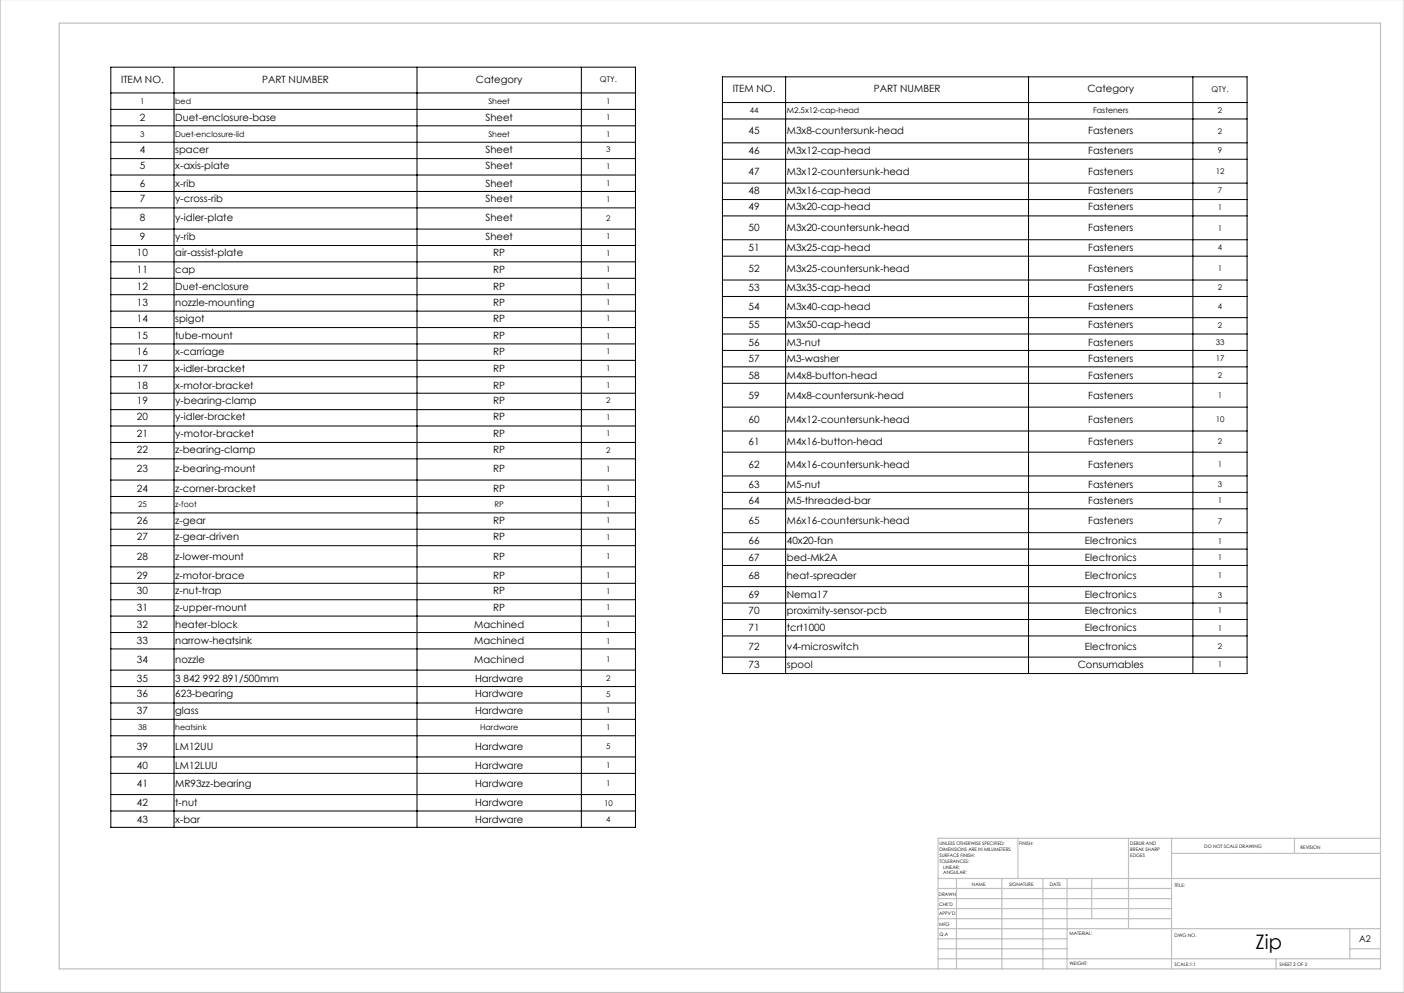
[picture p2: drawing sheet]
<svg xmlns="http://www.w3.org/2000/svg" width="594mm" height="420mm" viewBox="0 0 594 420" stroke-linecap="round" stroke-linejoin="round" font-family="sans-serif">
<defs><g id="words">
<text font-size="8.5" x="531.2" y="401.5">Zip</text>
<g font-size="4.2">
<text x="51.2" y="35">ITEM NO.</text>
<text x="110.9" y="35">PART NUMBER</text>
<text x="201.4" y="35">Category</text>
<text x="310" y="39.1">ITEM NO.</text>
<text x="369.7" y="39.1">PART NUMBER</text>
<text x="460.1" y="39.1">Category</text>
<text x="59.1" y="51.2">2</text>
<text x="74.1" y="51.2">Duet-enclosure-base</text>
<text x="205.4" y="51.2">Sheet</text>
<text x="316.7" y="56.9">45</text>
<text x="332.9" y="56.9">M3x8-countersunk-head</text>
<text x="460.4" y="56.9">Fasteners</text>
<text x="59.1" y="64.7">4</text>
<text x="74.1" y="64.7">spacer</text>
<text x="205.4" y="64.7">Sheet</text>
<text x="316.7" y="65">46</text>
<text x="332.9" y="65">M3x12-cap-head</text>
<text x="460.4" y="65">Fasteners</text>
<text x="59.1" y="71.7">5</text>
<text x="74.1" y="71.7">x-axis-plate</text>
<text x="205.4" y="71.7">Sheet</text>
<text x="316.7" y="73.9">47</text>
<text x="332.9" y="73.9">M3x12-countersunk-head</text>
<text x="460.4" y="73.9">Fasteners</text>
<text x="59.1" y="79">6</text>
<text x="74.1" y="79">x-rib</text>
<text x="205.4" y="79">Sheet</text>
<text x="316.7" y="82">48</text>
<text x="332.9" y="82">M3x16-cap-head</text>
<text x="460.4" y="82">Fasteners</text>
<text x="59.1" y="85.6">7</text>
<text x="74.1" y="85.6">y-cross-rib</text>
<text x="205.4" y="85.6">Sheet</text>
<text x="316.7" y="89">49</text>
<text x="332.9" y="89">M3x20-cap-head</text>
<text x="460.4" y="89">Fasteners</text>
<text x="59.1" y="93.5">8</text>
<text x="74.1" y="93.5">y-idler-plate</text>
<text x="205.4" y="93.5">Sheet</text>
<text x="59.1" y="101.5">9</text>
<text x="74.1" y="101.5">y-rib</text>
<text x="205.4" y="101.5">Sheet</text>
<text x="316.7" y="97.9">50</text>
<text x="332.9" y="97.9">M3x20-countersunk-head</text>
<text x="460.4" y="97.9">Fasteners</text>
<text x="316.7" y="106">51</text>
<text x="332.9" y="106">M3x25-cap-head</text>
<text x="460.4" y="106">Fasteners</text>
<text x="57.9" y="108.4">10</text>
<text x="74.1" y="108.4">air-assist-plate</text>
<text x="208.7" y="108.4">RP</text>
<text x="57.9" y="115.4">11</text>
<text x="74.1" y="115.4">cap</text>
<text x="208.7" y="115.4">RP</text>
<text x="316.7" y="114.9">52</text>
<text x="332.9" y="114.9">M3x25-countersunk-head</text>
<text x="460.4" y="114.9">Fasteners</text>
<text x="57.9" y="122.7">12</text>
<text x="74.1" y="122.7">Duet-enclosure</text>
<text x="208.7" y="122.7">RP</text>
<text x="316.7" y="123">53</text>
<text x="332.9" y="123">M3x35-cap-head</text>
<text x="460.4" y="123">Fasteners</text>
<text x="57.9" y="129.2">13</text>
<text x="74.1" y="129.2">nozzle-mounting</text>
<text x="208.7" y="129.2">RP</text>
<text x="316.7" y="131">54</text>
<text x="332.9" y="131">M3x40-cap-head</text>
<text x="460.4" y="131">Fasteners</text>
<text x="57.9" y="136.2">14</text>
<text x="74.1" y="136.2">spigot</text>
<text x="208.7" y="136.2">RP</text>
<text x="57.9" y="143.5">15</text>
<text x="74.1" y="143.5">tube-mount</text>
<text x="208.7" y="143.5">RP</text>
<text x="316.7" y="138.9">55</text>
<text x="332.9" y="138.9">M3x50-cap-head</text>
<text x="460.4" y="138.9">Fasteners</text>
<text x="316.7" y="146.3">56</text>
<text x="332.9" y="146.3">M3-nut</text>
<text x="460.4" y="146.3">Fasteners</text>
<text x="57.9" y="150.1">16</text>
<text x="74.1" y="150.1">x-carriage</text>
<text x="208.7" y="150.1">RP</text>
<text x="316.7" y="153.2">57</text>
<text x="332.9" y="153.2">M3-washer</text>
<text x="460.4" y="153.2">Fasteners</text>
<text x="57.9" y="157.4">17</text>
<text x="74.1" y="157.4">x-idler-bracket</text>
<text x="208.7" y="157.4">RP</text>
<text x="316.7" y="160.1">58</text>
<text x="332.9" y="160.1">M4x8-button-head</text>
<text x="460.4" y="160.1">Fasteners</text>
<text x="57.9" y="164.3">18</text>
<text x="74.1" y="164.3">x-motor-bracket</text>
<text x="208.7" y="164.3">RP</text>
<text x="57.9" y="170.9">19</text>
<text x="74.1" y="170.9">y-bearing-clamp</text>
<text x="208.7" y="170.9">RP</text>
<text x="316.7" y="168.7">59</text>
<text x="332.9" y="168.7">M4x8-countersunk-head</text>
<text x="460.4" y="168.7">Fasteners</text>
<text x="57.9" y="177.8">20</text>
<text x="74.1" y="177.8">y-idler-bracket</text>
<text x="208.7" y="177.8">RP</text>
<text x="316.7" y="178.7">60</text>
<text x="332.9" y="178.7">M4x12-countersunk-head</text>
<text x="460.4" y="178.7">Fasteners</text>
<text x="57.9" y="184.8">21</text>
<text x="74.1" y="184.8">y-motor-bracket</text>
<text x="208.7" y="184.8">RP</text>
<text x="57.9" y="191.7">22</text>
<text x="74.1" y="191.7">z-bearing-clamp</text>
<text x="208.7" y="191.7">RP</text>
<text x="316.7" y="188.3">61</text>
<text x="332.9" y="188.3">M4x16-button-head</text>
<text x="460.4" y="188.3">Fasteners</text>
<text x="316.7" y="197.8">62</text>
<text x="332.9" y="197.8">M4x16-countersunk-head</text>
<text x="460.4" y="197.8">Fasteners</text>
<text x="57.9" y="199.7">23</text>
<text x="74.1" y="199.7">z-bearing-mount</text>
<text x="208.7" y="199.7">RP</text>
<text x="57.9" y="208">24</text>
<text x="74.1" y="208">z-corner-bracket</text>
<text x="208.7" y="208">RP</text>
<text x="316.7" y="206.3">63</text>
<text x="332.9" y="206.3">M5-nut</text>
<text x="460.4" y="206.3">Fasteners</text>
<text x="316.7" y="213.2">64</text>
<text x="332.9" y="213.2">M5-threaded-bar</text>
<text x="460.4" y="213.2">Fasteners</text>
<text x="57.9" y="221.5">26</text>
<text x="74.1" y="221.5">z-gear</text>
<text x="208.7" y="221.5">RP</text>
<text x="316.7" y="221.7">65</text>
<text x="332.9" y="221.7">M6x16-countersunk-head</text>
<text x="460.4" y="221.7">Fasteners</text>
<text x="57.9" y="228.5">27</text>
<text x="74.1" y="228.5">z-gear-driven</text>
<text x="208.7" y="228.5">RP</text>
<text x="316.7" y="230.3">66</text>
<text x="332.9" y="230.3">40x20-fan</text>
<text x="459" y="230.3">Electronics</text>
<text x="57.9" y="236.8">28</text>
<text x="74.1" y="236.8">z-lower-mount</text>
<text x="208.7" y="236.8">RP</text>
<text x="316.7" y="237.2">67</text>
<text x="332.9" y="237.2">bed-Mk2A</text>
<text x="459" y="237.2">Electronics</text>
<text x="57.9" y="244.7">29</text>
<text x="74.1" y="244.7">z-motor-brace</text>
<text x="208.7" y="244.7">RP</text>
<text x="316.7" y="244.8">68</text>
<text x="332.9" y="244.8">heat-spreader</text>
<text x="459" y="244.8">Electronics</text>
<text x="57.9" y="251.3">30</text>
<text x="74.1" y="251.3">z-nut-trap</text>
<text x="208.7" y="251.3">RP</text>
<text x="316.7" y="253.1">69</text>
<text x="332.9" y="253.1">Nema17</text>
<text x="459" y="253.1">Electronics</text>
<text x="57.9" y="258.2">31</text>
<text x="74.1" y="258.2">z-upper-mount</text>
<text x="208.7" y="258.2">RP</text>
<text x="316.7" y="259.7">70</text>
<text x="332.9" y="259.7">proximity-sensor-pcb</text>
<text x="459" y="259.7">Electronics</text>
<text x="57.9" y="265.6">32</text>
<text x="74.1" y="265.6">heater-block</text>
<text x="200.6" y="265.6">Machined</text>
<text x="316.7" y="267">71</text>
<text x="332.9" y="267">tcrt1000</text>
<text x="459" y="267">Electronics</text>
<text x="57.9" y="272.5">33</text>
<text x="74.1" y="272.5">narrow-heatsink</text>
<text x="200.6" y="272.5">Machined</text>
<text x="316.7" y="274.9">72</text>
<text x="332.9" y="274.9">v4-microswitch</text>
<text x="459" y="274.9">Electronics</text>
<text x="57.9" y="280.5">34</text>
<text x="74.1" y="280.5">nozzle</text>
<text x="200.6" y="280.5">Machined</text>
<text x="316.7" y="282.5">73</text>
<text x="332.9" y="282.5">spool</text>
<text x="455.9" y="282.5">Consumables</text>
<text x="57.9" y="288.4">35</text>
<text x="74.1" y="288.4">3 842 992 891/500mm</text>
<text x="201" y="288.4">Hardware</text>
<text x="57.9" y="295">36</text>
<text x="74.1" y="295">623-bearing</text>
<text x="201" y="295">Hardware</text>
<text x="57.9" y="301.9">37</text>
<text x="74.1" y="301.9">glass</text>
<text x="201" y="301.9">Hardware</text>
<text x="57.9" y="317.2">39</text>
<text x="74.1" y="317.2">LM12UU</text>
<text x="201" y="317.2">Hardware</text>
<text x="57.9" y="325.1">40</text>
<text x="74.1" y="325.1">LM12LUU</text>
<text x="201" y="325.1">Hardware</text>
<text x="57.9" y="332.7">41</text>
<text x="74.1" y="332.7">MR93zz-bearing</text>
<text x="201" y="332.7">Hardware</text>
<text x="57.9" y="341">42</text>
<text x="74.1" y="341">t-nut</text>
<text x="201" y="341">Hardware</text>
<text x="57.9" y="348">43</text>
<text x="74.1" y="348">x-bar</text>
<text x="201" y="348">Hardware</text>
</g>
<text font-size="3.9" x="575" y="398.4">A2</text>
<g font-size="3.3">
<text x="253.8" y="34.8">QTY.</text>
<text x="512.6" y="38.8">QTY.</text>
<text x="59.4" y="44">1</text>
<text x="74.1" y="44">bed</text>
<text x="206.6" y="44">Sheet</text>
<text x="256.5" y="44">1</text>
<text x="317.2" y="47.7">44</text>
<text x="332.9" y="47.7">M2.5x12-cap-head</text>
<text x="462.5" y="47.7">Fasteners</text>
<text x="515.2" y="47.7">2</text>
<text x="256.5" y="50.9">1</text>
<text x="59.4" y="57.9">3</text>
<text x="74.2" y="57.9">Duet-enclosure-lid</text>
<text x="206.6" y="57.9">Sheet</text>
<text x="256.5" y="57.9">1</text>
<text x="515.2" y="56.6">2</text>
<text x="256.5" y="64.5">3</text>
<text x="515.2" y="64.8">9</text>
<text x="256.5" y="71.4">1</text>
<text x="514.3" y="73.6">12</text>
<text x="256.5" y="78.7">1</text>
<text x="515.2" y="81.8">7</text>
<text x="256.5" y="85.3">1</text>
<text x="515.2" y="88.7">1</text>
<text x="256.5" y="93.3">2</text>
<text x="256.5" y="101.2">1</text>
<text x="515.2" y="97.6">1</text>
<text x="515.2" y="105.8">4</text>
<text x="256.5" y="108.2">1</text>
<text x="256.5" y="115.1">1</text>
<text x="515.2" y="114.6">1</text>
<text x="256.5" y="122.4">1</text>
<text x="515.2" y="122.8">2</text>
<text x="256.5" y="129">1</text>
<text x="515.2" y="130.7">4</text>
<text x="256.5" y="135.9">1</text>
<text x="256.5" y="143.2">1</text>
<text x="515.2" y="138.7">2</text>
<text x="256.5" y="149.8">1</text>
<text x="514.3" y="145.9">33</text>
<text x="514.3" y="152.9">17</text>
<text x="256.5" y="157.1">1</text>
<text x="515.2" y="159.8">2</text>
<text x="256.5" y="164">1</text>
<text x="256.5" y="170.7">2</text>
<text x="515.2" y="168.3">1</text>
<text x="256.5" y="177.6">1</text>
<text x="514.3" y="178.4">10</text>
<text x="256.5" y="184.5">1</text>
<text x="256.5" y="191.5">2</text>
<text x="515.2" y="188">2</text>
<text x="515.2" y="197.5">1</text>
<text x="256.5" y="199.4">1</text>
<text x="256.5" y="207.7">1</text>
<text x="515.2" y="206">3</text>
<text x="58.4" y="214.6">25</text>
<text x="74.2" y="214.6">z-foot</text>
<text x="209.2" y="214.6">RP</text>
<text x="256.5" y="214.6">1</text>
<text x="515.2" y="212.9">1</text>
<text x="256.5" y="221.3">1</text>
<text x="515.2" y="221.4">7</text>
<text x="256.5" y="228.2">1</text>
<text x="515.2" y="230">1</text>
<text x="256.5" y="236.5">1</text>
<text x="515.2" y="236.9">1</text>
<text x="256.5" y="244.4">1</text>
<text x="515.2" y="244.5">1</text>
<text x="256.5" y="251.1">1</text>
<text x="256.5" y="258">1</text>
<text x="515.2" y="252.8">3</text>
<text x="515.2" y="259.4">1</text>
<text x="256.5" y="265.3">1</text>
<text x="515.2" y="266.7">1</text>
<text x="256.5" y="272.2">1</text>
<text x="515.2" y="274.6">2</text>
<text x="256.5" y="280.2">1</text>
<text x="515.2" y="282.3">1</text>
<text x="256.5" y="288.1">2</text>
<text x="256.5" y="294.7">5</text>
<text x="256.5" y="301.7">1</text>
<text x="58.4" y="308.9">38</text>
<text x="74.2" y="308.9">heatsink</text>
<text x="203.2" y="308.9">Hardware</text>
<text x="256.5" y="308.9">1</text>
<text x="256.5" y="316.9">5</text>
<text x="256.5" y="324.8">1</text>
<text x="256.5" y="332.5">1</text>
<text x="255.6" y="340.7">10</text>
<text x="256.5" y="347.7">4</text>
</g>
<g font-size="2">
<text x="397.5" y="357.4">UNLESS OTHERWISE SPECIFIED:</text>
<text x="397.5" y="359.9">DIMENSIONS ARE IN MILLIMETERS</text>
<text x="431.2" y="357.4">FINISH:</text>
<text x="478.2" y="357.3">DEBUR AND</text>
<text x="478.2" y="359.8">BREAK SHARP</text>
<text x="509.5" y="358.8">DO NOT SCALE DRAWING</text>
<text x="550.2" y="359">REVISION</text>
<text x="397.5" y="362.4">SURFACE FINISH:</text>
<text x="397.5" y="364.9">TOLERANCES:</text>
<text x="478.2" y="362.3">EDGES</text>
<text x="399.1" y="367.4">LINEAR:</text>
<text x="399.1" y="369.9">ANGULAR:</text>
<text x="411.2" y="374.8">NAME</text>
<text x="426.9" y="374.7">SIGNATURE</text>
<text x="444.1" y="374.7">DATE</text>
<text x="496.8" y="375">TITLE:</text>
<text x="397.1" y="378.9">DRAWN</text>
<text x="397.3" y="383.1">CHK'D</text>
<text x="397.3" y="387.2">APPV'D</text>
<text x="397.3" y="391.6">MFG</text>
<text x="397.5" y="395.9">Q.A</text>
<text x="452.5" y="395.3">MATERIAL:</text>
<text x="497" y="396.4">DWG NO.</text>
<text x="452.5" y="408.3">WEIGHT:</text>
<text x="497" y="408.4">SCALE:1:1</text>
<text x="541.4" y="408.4">SHEET 2 OF 2</text>
</g>
</g></defs>
<g fill="none" stroke="#000" stroke-width=".42">
<path d="M46.9 28.4h222v321.5h-222zM46.9 39.3h222M73.6 28.4v321.5M176.4 28.4v321.5M246 28.4v321.5M305.6 32.5h222v252.4h-222zM332.4 32.5v252.4M435.2 32.5v252.4M504.7 32.5v252.4M46.9 46.3h222M46.9 53.2h222M305.6 50.3h222"/>
<path d="M305.6 43.4h222M46.9 60.2h222M46.9 67.1h222M46.9 74h222M305.6 60.4h222M305.6 67.4h222M305.6 77.5h222M46.9 81h222M46.9 87.9h222M46.9 96.9h222M305.6 84.4h222M305.6 91.3h222"/>
<path d="M46.9 103.8h222M46.9 110.8h222M46.9 117.7h222M305.6 101.4h222M305.6 108.4h222M305.6 118.4h222M46.9 124.7h222M46.9 131.6h222M46.9 138.6h222M305.6 125.4h222M305.6 134.4h222M46.9 145.5h222"/>
<path d="M46.9 152.4h222M46.9 159.4h222M305.6 141.3h222M305.6 148.2h222M305.6 155.2h222M46.9 166.3h222M46.9 173.3h222M305.6 162.1h222M305.6 172.2h222M46.9 180.2h222M46.9 187.1h222M46.9 194.1h222"/>
<path d="M305.6 182.3h222M305.6 191.3h222M46.9 203h222M46.9 210h222M46.9 216.9h222M305.6 201.3h222M305.6 208.3h222M305.6 215.2h222M46.9 223.9h222M46.9 230.8h222M46.9 239.8h222M305.6 225.3h222"/>
<path d="M305.6 232.3h222M305.6 239.2h222M46.9 246.7h222M46.9 253.7h222M305.6 248.1h222M305.6 255.1h222M46.9 260.6h222M46.9 267.5h222M46.9 274.5h222M305.6 262h222M305.6 269h222M305.6 277.9h222"/>
<path d="M46.9 283.4h222M46.9 290.4h222M46.9 297.3h222M46.9 304.3h222M46.9 311.2h222M46.9 320.2h222M46.9 327.1h222M46.9 336.1h222M46.9 343h222"/>
</g>
<g fill="none" stroke="#c0c0c0" stroke-width=".5">
<path d="M.1 -.1v419.9h594M25 9.8h559.1v400h-559.1zM430.7 354.6v17M477.4 354.6v38.2M495.7 354.6v55.2M547.7 354.6v6.3M584.1 354.6h-187.2v55.2M396.9 371.6h187.2M396.9 375.8h98.8M404.7 371.6v38.2M423.9 371.6v38.2M441.3 371.6v38.2"/>
<path d="M451.4 371.6v38.2M461.9 371.6v17M495.7 360.9h88.4M396.9 388.6h98.8M396.9 384.3h98.8M396.9 380.1h98.8M396.9 397.1h54.5M396.9 392.8h187.2M571.1 392.8v12.7M396.9 405.5h187.2M396.9 401.3h54.5M539.9 405.5v4.3"/>
<path d="M571.1 401.3h13"/>
</g>
<use href="#words"/>
</svg>
